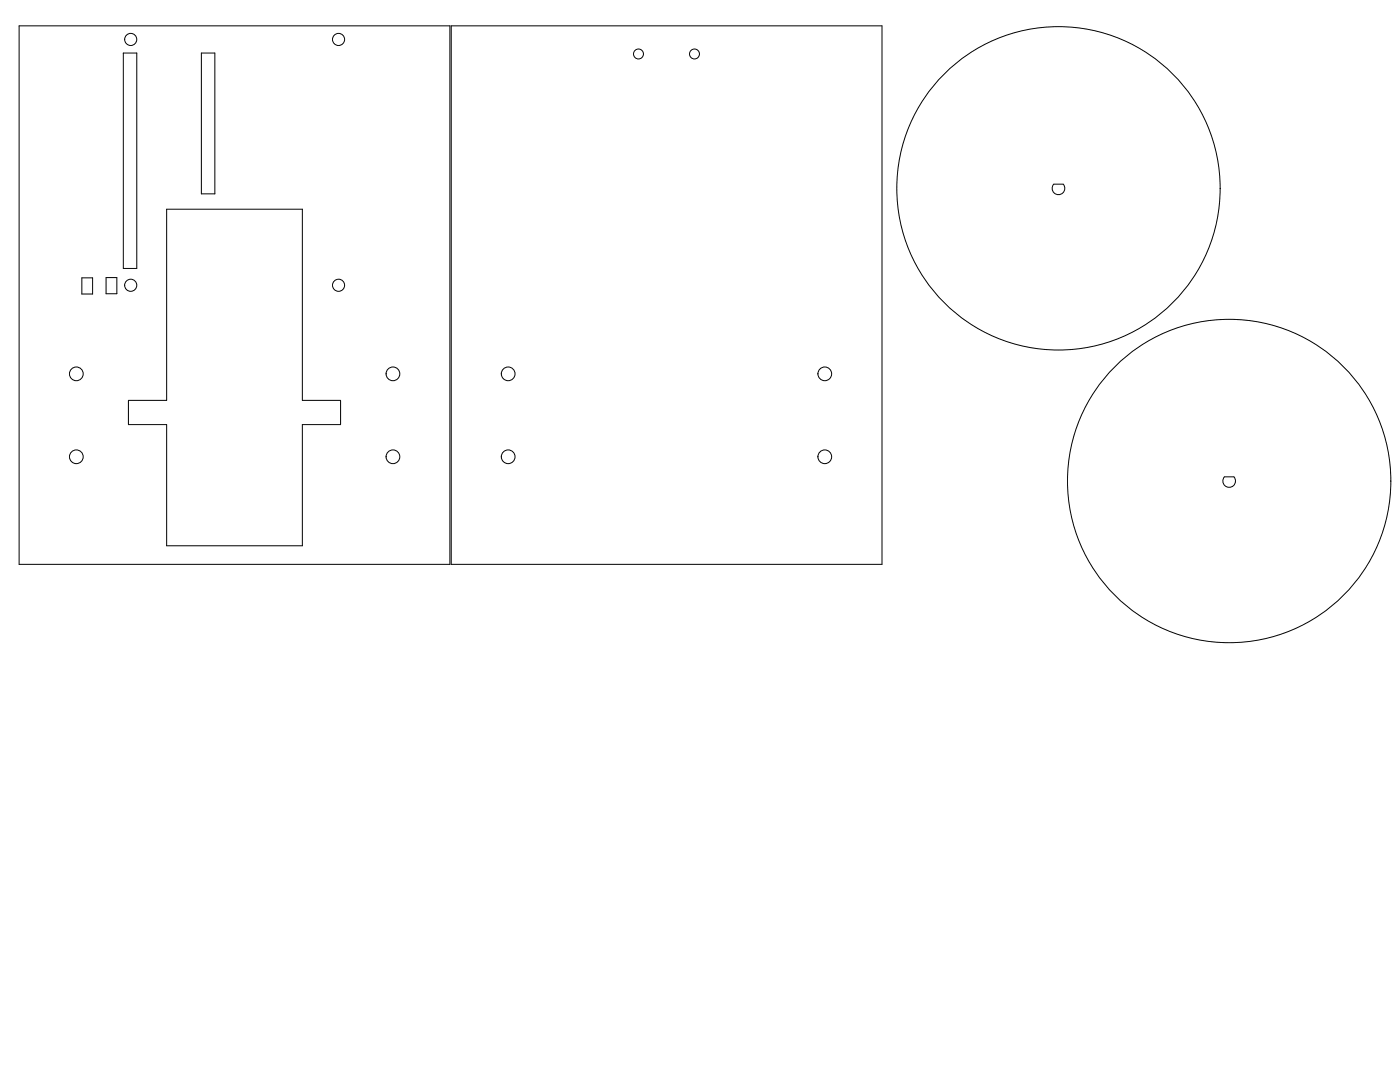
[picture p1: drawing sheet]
<svg xmlns="http://www.w3.org/2000/svg" width="330mm" height="254mm" viewBox="0 0 330 254" stroke-linecap="round" stroke-linejoin="round" font-family="sans-serif">
<!-- layer: 0 -->
<g fill="none" stroke="#000" stroke-width=".24">
<path d="M4.5 6.1h101.6v127h-101.6zM29.1 12.5h3.2v50.8h-3.2zM47.5 12.5h3.2v33.2h-3.2zM106.4 6.1h101.6v127h-101.6zM39.3 49.3h32v45.1h9v5.7h-9v28.6h-32v-28.6h-9v-5.7h9zM248.5 43.4h2.3a1.49 1.49 0 0 1-.1 2.1 1.49 1.49 0 0 1-2.1 0 1.49 1.49 0 0 1-.1-2.1zM19.3 65.5h2.5v3.8h-2.5zM25 65.5h2.6v3.8h-2.6zM288.8 112.5h2.2a1.49 1.49 0 0 1-.1 2 1.49 1.49 0 0 1-2 0 1.49 1.49 0 0 1-.1-2z"/>
<circle cx="30.8" cy="9.3" r="1.43"/>
<circle cx="79.9" cy="9.3" r="1.43"/>
<circle cx="150.6" cy="12.7" r="1.17"/>
<circle cx="163.8" cy="12.7" r="1.17"/>
<circle cx="249.6" cy="44.4" r="38.1"/>
<circle cx="30.8" cy="67.3" r="1.43"/>
<circle cx="79.9" cy="67.3" r="1.43"/>
<circle cx="18" cy="88.2" r="1.62"/>
<circle cx="92.7" cy="88.2" r="1.62"/>
<circle cx="119.9" cy="88.2" r="1.62"/>
<circle cx="194.5" cy="88.2" r="1.62"/>
<circle cx="18" cy="107.7" r="1.62"/>
<circle cx="92.7" cy="107.7" r="1.62"/>
<circle cx="119.9" cy="107.7" r="1.62"/>
<circle cx="194.5" cy="107.7" r="1.62"/>
<circle cx="289.9" cy="113.4" r="38.1"/>
</g>
</svg>
